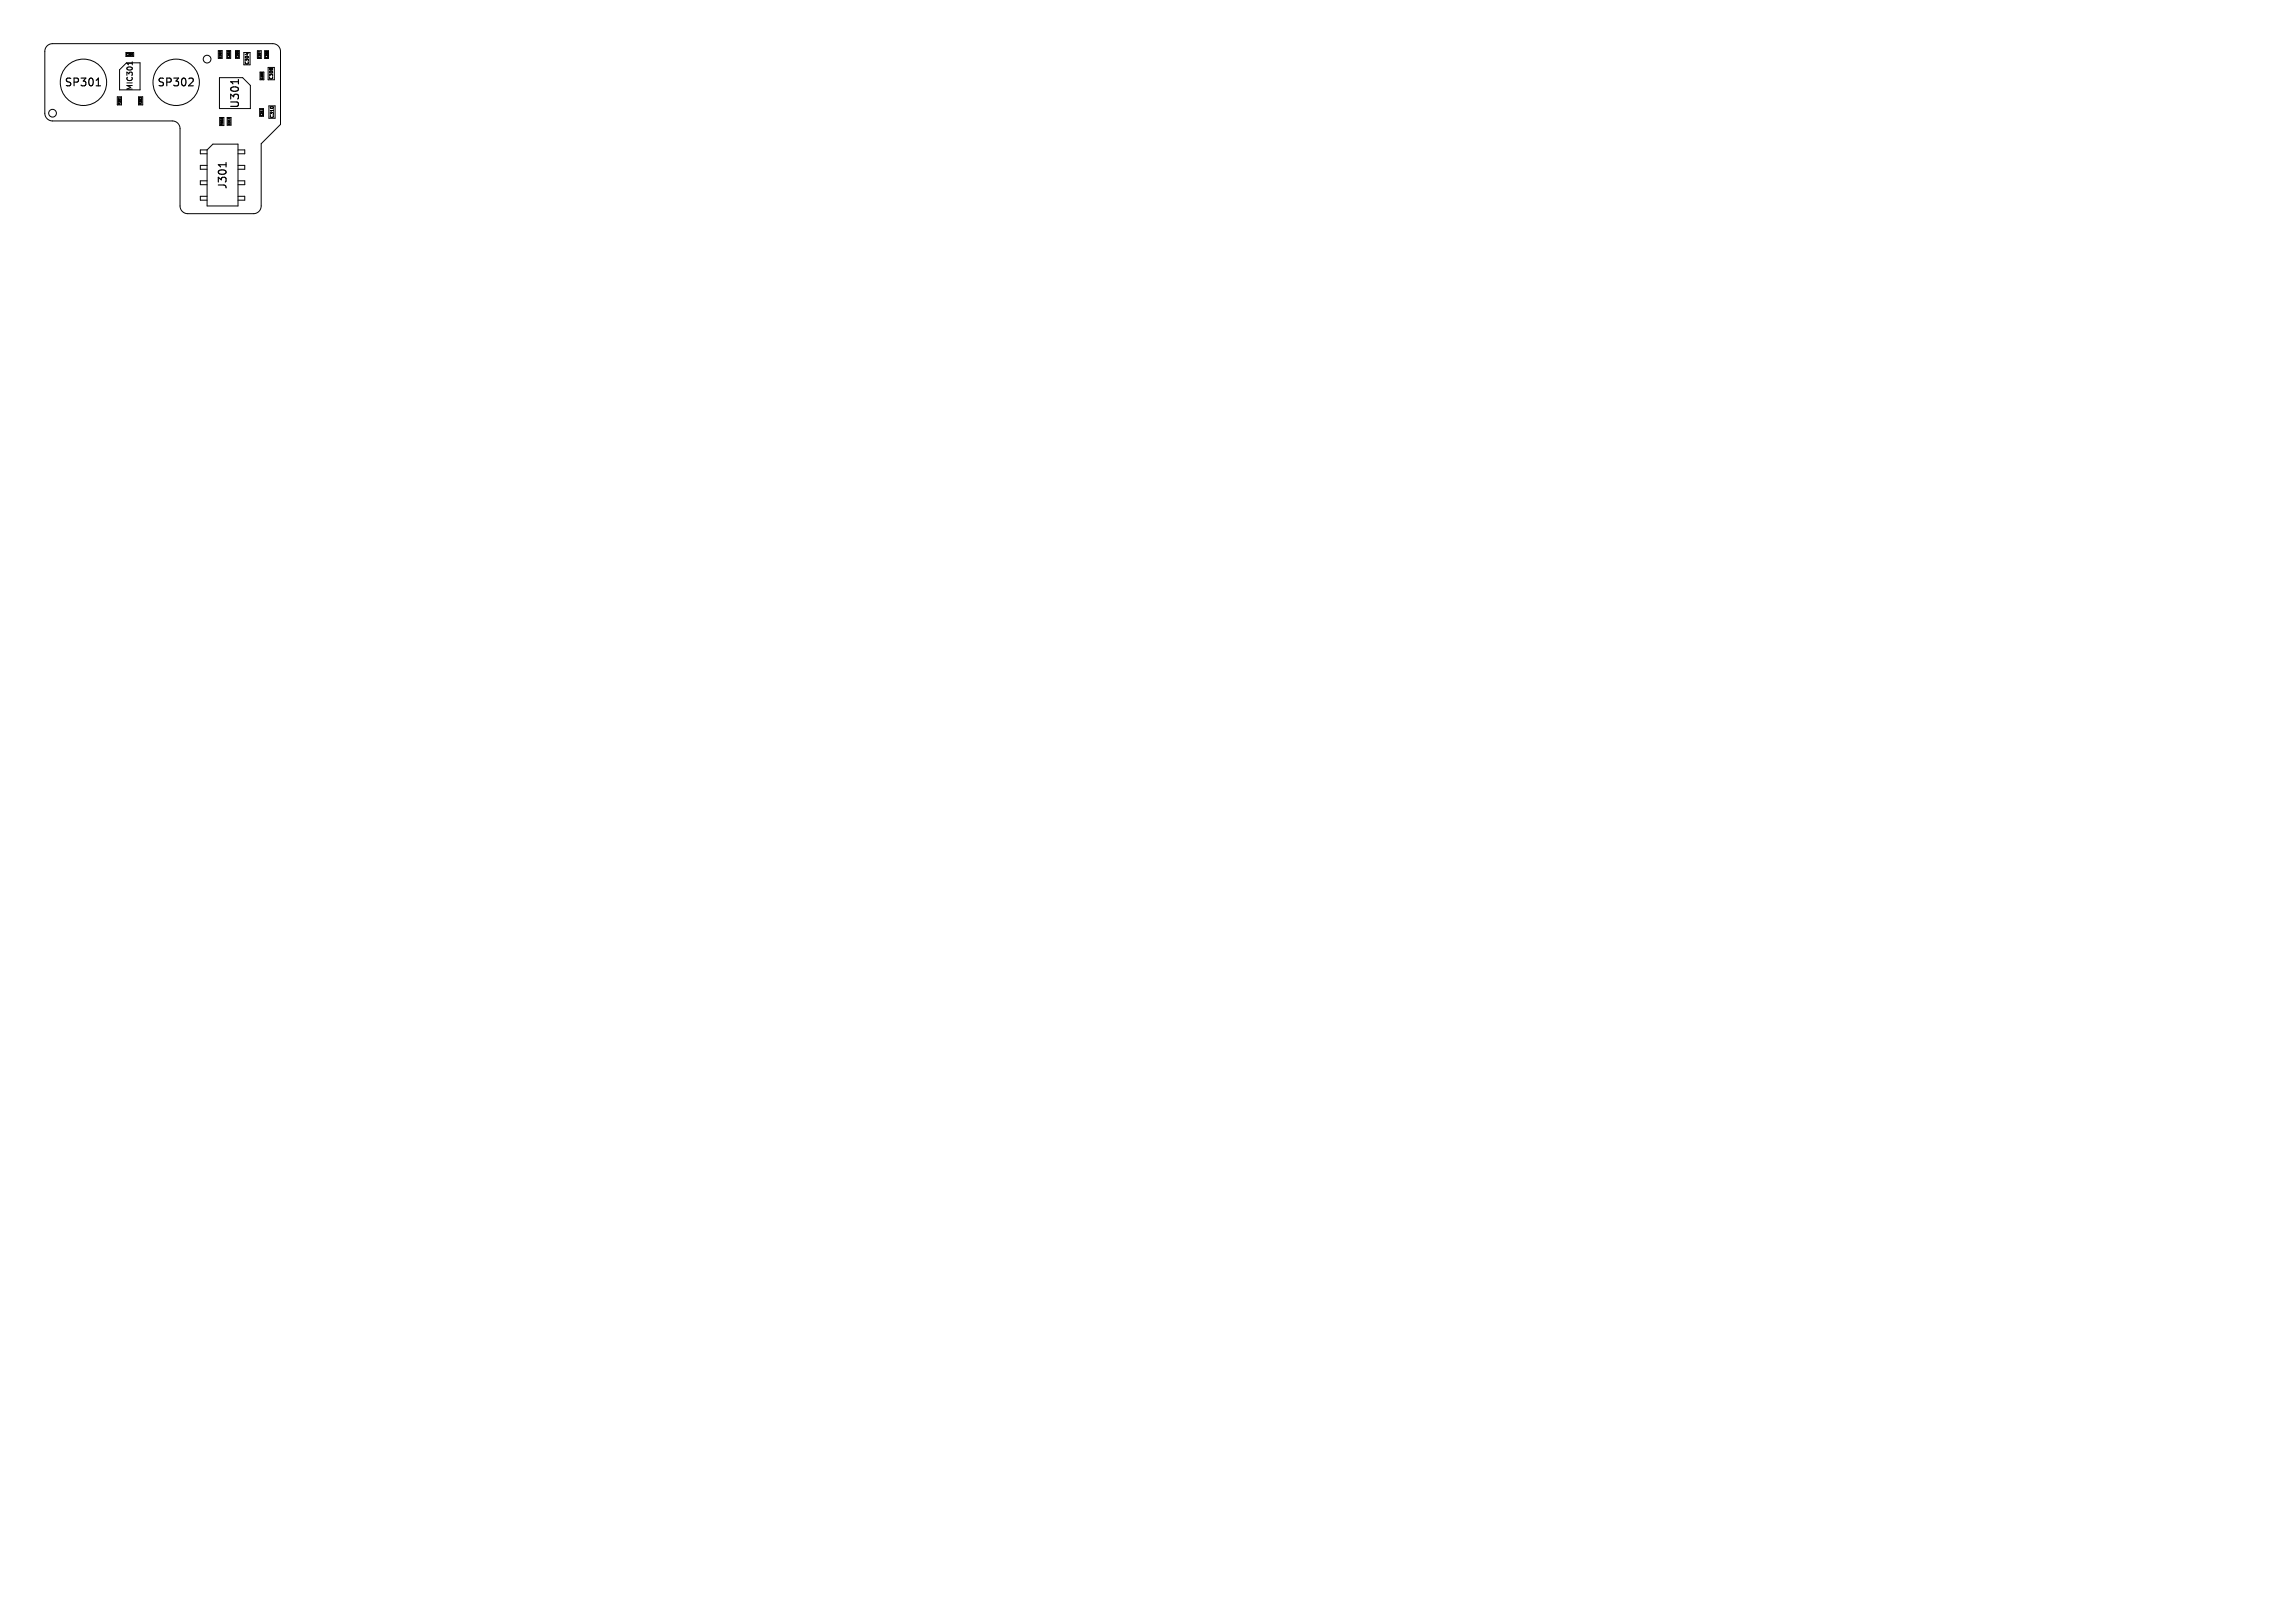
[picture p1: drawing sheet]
<svg xmlns="http://www.w3.org/2000/svg" width="297mm" height="210mm" viewBox="0 0 297 210" stroke-linecap="round" stroke-linejoin="round" font-family="sans-serif">
<defs><g id="words">
<g font-size="1.4">
<text x="8.3" y="11.4">SP301</text>
<text x="20.3" y="11.4">SP302</text>
<text x="31.1" y="14.1" transform="rotate(-90 31.1 14.1)">U301</text>
<text x="29.5" y="24.6" transform="rotate(-90 29.5 24.6)">J301</text>
</g>
<text font-size="1" x="17.3" y="11.8" transform="rotate(-90 17.3 11.8)">MIC301</text>
<g font-size=".6">
<text x="32.3" y="8.4" transform="rotate(-90 32.3 8.4)">C304</text>
<text x="35.4" y="10.3" transform="rotate(-90 35.4 10.3)">C308</text>
<text x="35.5" y="15.3" transform="rotate(-90 35.5 15.3)">C310</text>
</g>
<g font-size=".4">
<text x="15.6" y="13.6" transform="rotate(-90 15.6 13.6)">R301</text>
<text x="18.4" y="13.6" transform="rotate(-90 18.4 13.6)">R302</text>
<text x="28.9" y="16.3" transform="rotate(-90 28.9 16.3)">R303</text>
</g>
<g font-size=".3">
<text x="16.3" y="7.2">C301</text>
<text x="28.7" y="7.6" transform="rotate(-90 28.7 7.6)">C302</text>
<text x="29.8" y="7.6" transform="rotate(-90 29.8 7.6)">C303</text>
<text x="30.9" y="7.6" transform="rotate(-90 30.9 7.6)">C305</text>
<text x="33.7" y="7.6" transform="rotate(-90 33.7 7.6)">C307</text>
<text x="34.1" y="10.3" transform="rotate(-90 34.1 10.3)">C309</text>
<text x="34.7" y="7.6" transform="rotate(-90 34.7 7.6)">C306</text>
<text x="29.8" y="16.2" transform="rotate(-90 29.8 16.2)">C312</text>
<text x="34" y="15.1" transform="rotate(-90 34 15.1)">C311</text>
</g>
</g></defs>
<g fill="none" stroke="#000" stroke-width=".13">
<path d="M6.1 5.9l.3-.2 .4-.1h28.5a1 1 0 0 1 1 1v9.5l-2.5 2.5v8a1 1 0 0 1-1 1h-8.5a1 1 0 0 1-1-1v-10a1 1 0 0 0-1-1h-15.5a1 1 0 0 1-1-1v-8l.1-.4zM15.2 12.5h.5v1.1h-.5zM15.6 12.6v.1M16.3 6.8h1v.5h-1zM16.4 8.1h1.7v3.5h-2.6v-2.6zM17.1 7.2h.1M17.1 8v.4M17.1 8.2h-.7l.1 .1M17.9 12.5h.6v1.1h-.6zM18.1 12.6h.1M18.1 12.6l.2 .2v-.2M26.8 19.4h-.9v.5h.9"/>
<path d="M26.8 19.4l.8-.8h3.2v8h-4zM28.2 6.5h.6v1h-.6zM28.4 6.6h.1M28.4 10.1h3l1 1v3h-4zM28.4 15.2h.6v1h-.6zM28.6 6.6v.2l-.2-.2M28.7 15.4l-.1-.1v.1M28.7 15.3h.1M29.3 6.5h.6v1h-.6zM29.4 15.2h.5v1h-.5zM29.6 6.7l-.1-.1v.2M29.6 15.3h-.1"/>
<path d="M29.6 15.3h.1M29.6 6.6h.1M29.6 15.3l.2 .1v-.1M30.5 6.5h.5v1h-.5zM30.6 6.6v.1M30.7 6.6h.1M30.8 19.4h.9v.5h-.9M31.6 6.8h.8v1.6h-.8zM32 6.9v.2M33.3 6.6h.5v1h-.5zM33.6 14.1h.5v1h-.5zM33.6 9.3h.6v1h-.6z"/>
<path d="M33.7 6.7l-.3-.1v.2M33.8 9.4h.2M33.8 9.4h.1M33.9 9.4h.1M34 14.1v.2M34.3 6.6h.4v1h-.4zM34.5 6.6h.1M34.7 8.7h.8v1.6h-.8zM34.8 13.7h.8v1.6h-.8zM35 8.8h-.1M35 8.8h.1M35.1 13.8h.2"/>
<path d="M35.1 8.8h.1M26.8 21.4h-.9v.5h.9M26.8 23.4h-.9v.5h.9M26.8 25.4h-.9v.5h.9M30.8 21.4h.9v.5h-.9M30.8 23.4h.9v.5h-.9M30.8 25.4h.9v.5h-.9"/>
<circle cx="6.8" cy="14.7" r=".5"/>
<circle cx="10.8" cy="10.6" r="3"/>
<circle cx="22.8" cy="10.6" r="3"/>
<circle cx="26.8" cy="7.7" r=".5"/>
</g>
<path d="M12.4 11.1h.6M12.6 10.2l.1-.1v1M24.8 10.1l.2 .2v.2l-.6 .6h.6M30.9 10.3v.6M30.9 10.6h-1l.1 .1M29.3 21v.6M29.3 21.3h-1l.1 .1" fill="none" stroke="#000" stroke-width=".15"/>
<use href="#words"/>
</svg>
